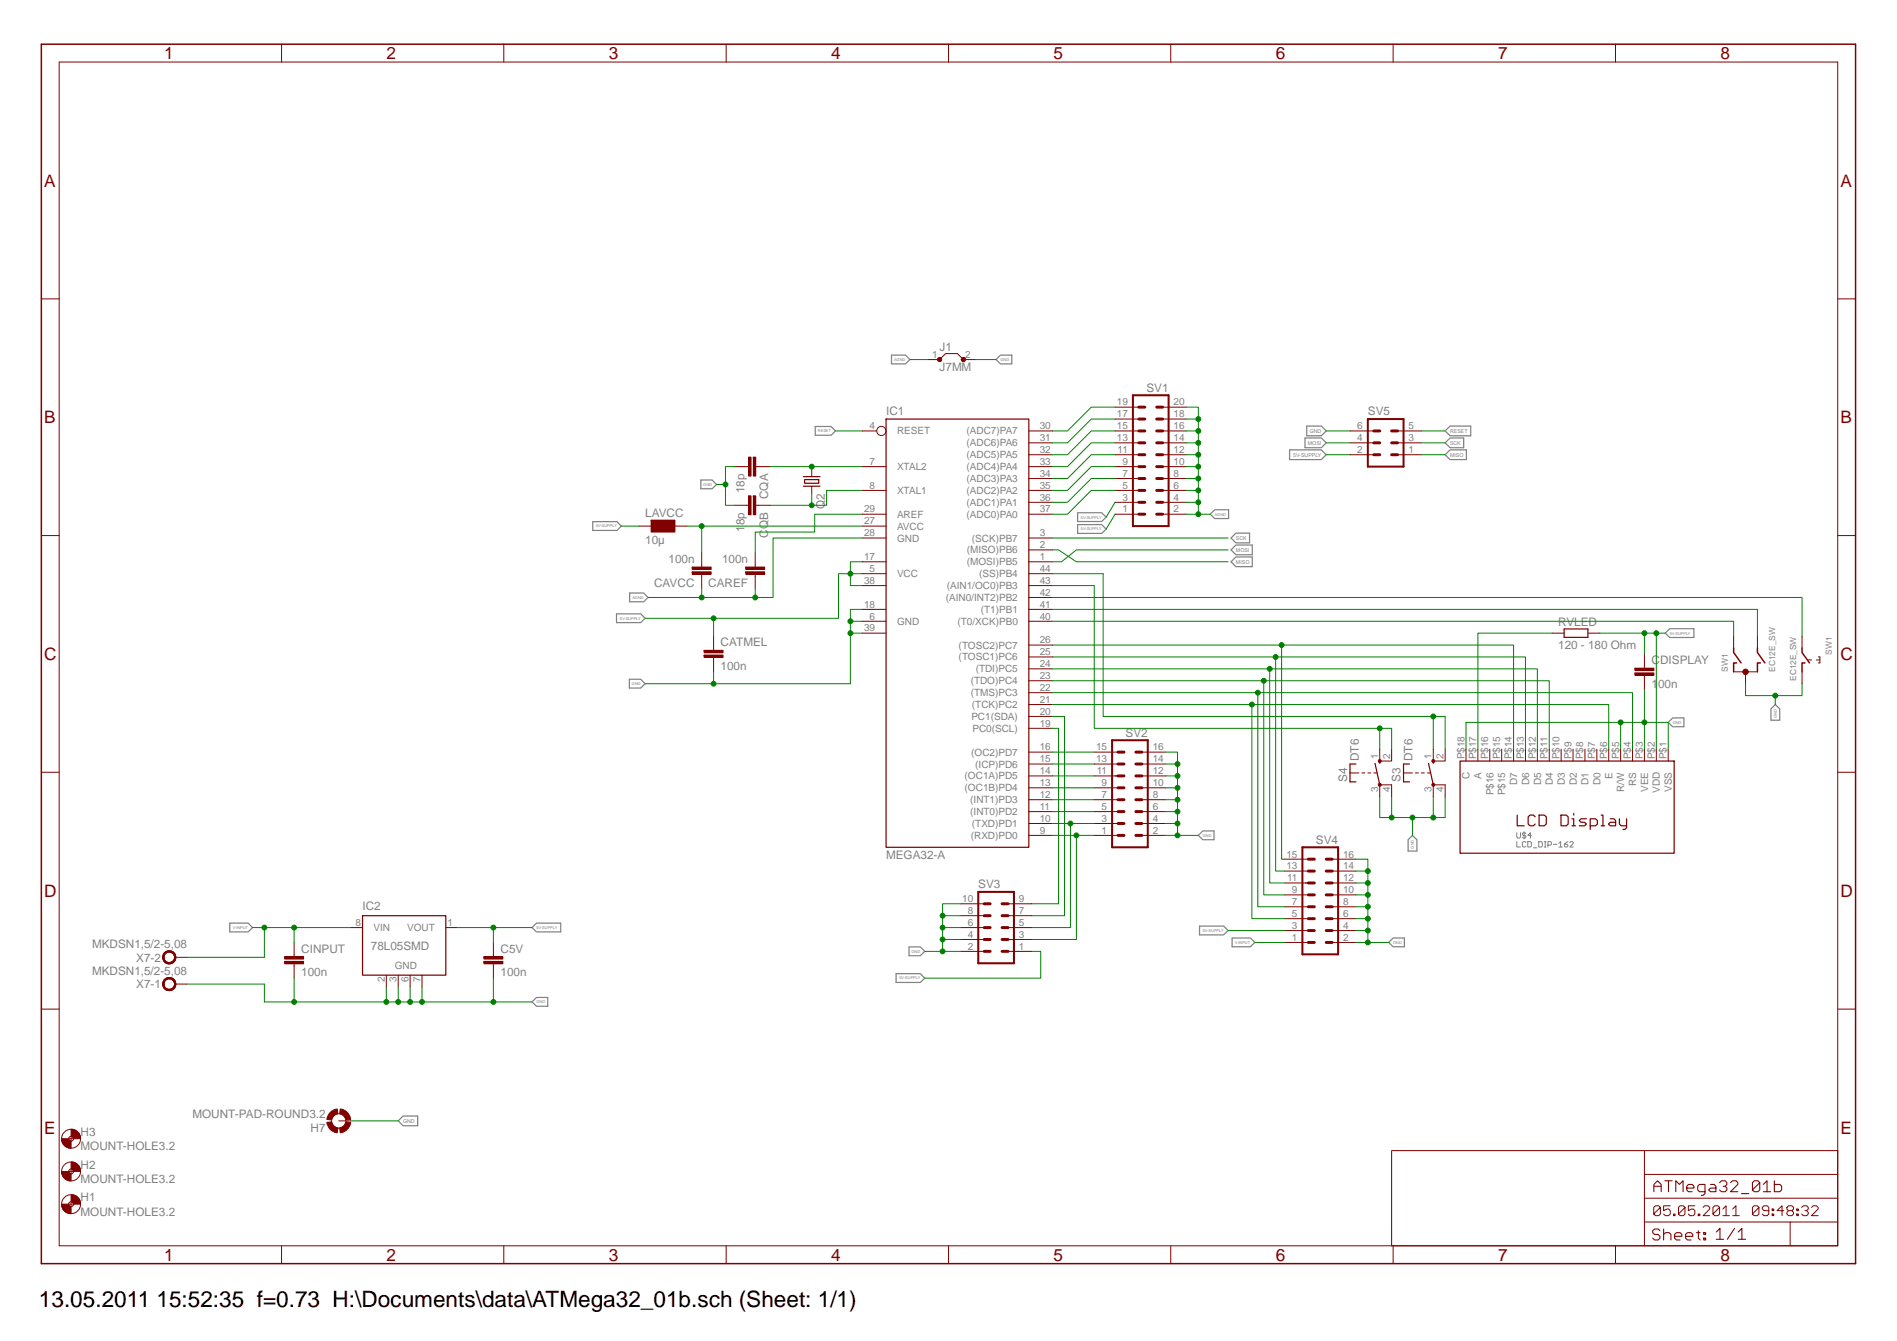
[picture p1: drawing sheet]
<svg xmlns="http://www.w3.org/2000/svg" width="297mm" height="210mm" viewBox="0 0 297 210" stroke-linecap="round" stroke-linejoin="round" font-family="sans-serif">
<defs><g id="words">
<text font-size="3.5" x="6.1" y="204.7">13.05.2011 15:52:35 f=0.73 H:\Documents\data\ATMega32_01b.sch (Sheet: 1/1)</text>
<g font-size="2.7" fill="#800000">
<text x="25.7" y="9.3">1</text>
<text x="60.5" y="9.3">2</text>
<text x="95.4" y="9.3">3</text>
<text x="130.2" y="9.3">4</text>
<text x="165" y="9.3">5</text>
<text x="199.8" y="9.3">6</text>
<text x="234.6" y="9.3">7</text>
<text x="269.4" y="9.3">8</text>
<text x="6.9" y="29.2">A</text>
<text x="288.2" y="29.2">A</text>
<text x="6.9" y="66.3">B</text>
<text x="288.2" y="66.3">B</text>
<text x="6.9" y="103.4">C</text>
<text x="288.2" y="103.4">C</text>
<text x="6.9" y="140.4">D</text>
<text x="288.2" y="140.4">D</text>
<text x="6.9" y="177.5">E</text>
<text x="288.2" y="177.5">E</text>
<text x="25.7" y="197.4">1</text>
<text x="60.5" y="197.4">2</text>
<text x="95.4" y="197.4">3</text>
<text x="130.2" y="197.4">4</text>
<text x="165" y="197.4">5</text>
<text x="199.8" y="197.4">6</text>
<text x="234.6" y="197.4">7</text>
<text x="269.4" y="197.4">8</text>
</g>
<g font-size="1.8" fill="#808080">
<text x="147.1" y="58.2">J7MM</text>
<text x="147.1" y="54.9">J1</text>
<text x="138.7" y="65">IC1</text>
<text x="179.5" y="61.3">SV1</text>
<text x="214.2" y="65">SV5</text>
<text x="116.6" y="77.2" transform="rotate(-90 116.6 77.2)">18p</text>
<text x="101" y="80.9">LAVCC</text>
<text x="116.6" y="83.3" transform="rotate(-90 116.6 83.3)">18p</text>
<text x="120.3" y="78.2" transform="rotate(-90 120.3 78.2)">CQA</text>
<text x="129.2" y="79.7" transform="rotate(-90 129.2 79.7)">Q2</text>
<text x="101" y="85.2">10µ</text>
<text x="104.7" y="88.2">100n</text>
<text x="113.1" y="88.2">100n</text>
<text x="120.3" y="84.2" transform="rotate(-90 120.3 84.2)">CQB</text>
<text x="102.4" y="91.9">CAVCC</text>
<text x="110.9" y="91.9">CAREF</text>
<text x="112.8" y="101.2">CATMEL</text>
<text x="244" y="101.6">120 - 180 Ohm</text>
<text x="244" y="98">RVLED</text>
<text x="112.8" y="104.9">100n</text>
<text x="258.6" y="107.7">100n</text>
<text x="258.6" y="104">CDISPLAY</text>
<text x="176.3" y="115.3">SV2</text>
<text x="212.8" y="119.2" transform="rotate(-90 212.8 119.2)">DT6</text>
<text x="221.2" y="119.2" transform="rotate(-90 221.2 119.2)">DT6</text>
<text x="210.9" y="122.4" transform="rotate(-90 210.9 122.4)">S4</text>
<text x="219.3" y="122.4" transform="rotate(-90 219.3 122.4)">S3</text>
<text x="138.7" y="134.5">MEGA32-A</text>
<text x="206.1" y="132.1">SV4</text>
<text x="56.8" y="142.5">IC2</text>
<text x="153.2" y="139.1">SV3</text>
<text x="14.4" y="148.5">MKDSN1,5/2-5,08</text>
<text x="47.2" y="149.2">CINPUT</text>
<text x="58.1" y="148.8">78L05SMD</text>
<text x="78.4" y="149.2">C5V</text>
<text x="14.4" y="152.7">MKDSN1,5/2-5,08</text>
<text x="21.3" y="154.7">X7-1</text>
<text x="21.3" y="150.6">X7-2</text>
<text x="47.2" y="152.9">100n</text>
<text x="78.4" y="152.9">100n</text>
<text x="12.6" y="177.9">H3</text>
<text x="30.1" y="175">MOUNT-PAD-ROUND3.2</text>
<text x="48.6" y="177.2">H7</text>
<text x="12.6" y="183">H2</text>
<text x="12.6" y="185.2">MOUNT-HOLE3.2</text>
<text x="12.6" y="180.1">MOUNT-HOLE3.2</text>
<text x="12.6" y="188.1">H1</text>
<text x="12.6" y="190.4">MOUNT-HOLE3.2</text>
</g>
<g font-size="1.6" fill="#808080">
<text x="146" y="56">1</text>
<text x="151.1" y="56">2</text>
<text x="174.9" y="65.3">17</text>
<text x="174.9" y="63.5">19</text>
<text x="183.8" y="65.3">18</text>
<text x="183.8" y="63.5">20</text>
<text x="136.2" y="67.2">4</text>
<text x="140.5" y="68">RESET</text>
<text x="151.3" y="68">(ADC7)PA7</text>
<text x="151.3" y="69.9">(ADC6)PA6</text>
<text x="151.3" y="71.8">(ADC5)PA5</text>
<text x="162.8" y="67.2">30</text>
<text x="162.8" y="69.1">31</text>
<text x="162.8" y="70.9">32</text>
<text x="174.9" y="69.1">13</text>
<text x="174.9" y="67.2">15</text>
<text x="175" y="70.9">11</text>
<text x="183.8" y="70.9">12</text>
<text x="183.8" y="69.1">14</text>
<text x="183.8" y="67.2">16</text>
<text x="212.5" y="69.1">4</text>
<text x="212.5" y="67.2">6</text>
<text x="212.5" y="70.9">2</text>
<text x="220.6" y="67.2">5</text>
<text x="220.6" y="70.9">1</text>
<text x="220.6" y="69.1">3</text>
<text x="136.2" y="76.5">8</text>
<text x="136.2" y="72.8">7</text>
<text x="140.5" y="77.3">XTAL1</text>
<text x="140.5" y="73.6">XTAL2</text>
<text x="151.3" y="73.6">(ADC4)PA4</text>
<text x="151.3" y="75.5">(ADC3)PA3</text>
<text x="151.3" y="77.3">(ADC2)PA2</text>
<text x="162.8" y="72.8">33</text>
<text x="162.8" y="74.7">34</text>
<text x="162.8" y="76.5">35</text>
<text x="175.7" y="76.5">5</text>
<text x="175.7" y="74.7">7</text>
<text x="175.7" y="72.8">9</text>
<text x="183.8" y="76.5">6</text>
<text x="183.8" y="74.7">8</text>
<text x="183.8" y="72.8">10</text>
<text x="135.3" y="84">28</text>
<text x="135.3" y="82.1">27</text>
<text x="135.3" y="80.2">29</text>
<text x="140.5" y="82.9">AVCC</text>
<text x="140.5" y="81.1">AREF</text>
<text x="151.3" y="79.2">(ADC1)PA1</text>
<text x="151.3" y="81.1">(ADC0)PA0</text>
<text x="162.8" y="78.4">36</text>
<text x="162.8" y="80.2">37</text>
<text x="162.8" y="84">3</text>
<text x="175.7" y="80.2">1</text>
<text x="175.7" y="78.4">3</text>
<text x="183.8" y="80.2">2</text>
<text x="183.8" y="78.4">4</text>
<text x="135.3" y="87.7">17</text>
<text x="136.2" y="89.6">5</text>
<text x="140.5" y="84.8">GND</text>
<text x="151.4" y="86.7">(MISO)PB6</text>
<text x="151.4" y="88.5">(MOSI)PB5</text>
<text x="152.2" y="84.8">(SCK)PB7</text>
<text x="162.8" y="85.8">2</text>
<text x="162.8" y="87.7">1</text>
<text x="162.8" y="89.6">44</text>
<text x="135.3" y="95.1">18</text>
<text x="135.3" y="91.4">38</text>
<text x="140.5" y="90.4">VCC</text>
<text x="148.1" y="94.1">(AIN0/INT2)PB2</text>
<text x="148.2" y="92.2">(AIN1/OC0)PB3</text>
<text x="153.3" y="90.4">(SS)PB4</text>
<text x="153.6" y="96">(T1)PB1</text>
<text x="162.8" y="91.4">43</text>
<text x="162.8" y="93.3">42</text>
<text x="162.8" y="95.1">41</text>
<text x="135.3" y="98.9">39</text>
<text x="136.2" y="97">6</text>
<text x="140.5" y="97.8">GND</text>
<text x="149.9" y="97.8">(T0/XCK)PB0</text>
<text x="150.1" y="101.6">(TOSC2)PC7</text>
<text x="162.8" y="97">40</text>
<text x="162.8" y="100.7">26</text>
<text x="150.1" y="103.4">(TOSC1)PC6</text>
<text x="152" y="107.1">(TDO)PC4</text>
<text x="152.8" y="105.3">(TDI)PC5</text>
<text x="162.8" y="102.6">25</text>
<text x="162.8" y="104.5">24</text>
<text x="162.8" y="106.3">23</text>
<text x="152" y="109">(TMS)PC3</text>
<text x="152.1" y="112.7">PC1(SDA)</text>
<text x="152.2" y="110.9">(TCK)PC2</text>
<text x="162.8" y="108.2">22</text>
<text x="162.8" y="110">21</text>
<text x="162.8" y="111.9">20</text>
<text x="162.8" y="113.8">19</text>
<text x="152.1" y="118.3">(OC2)PD7</text>
<text x="152.3" y="114.6">PC0(SCL)</text>
<text x="162.8" y="119.4">15</text>
<text x="162.8" y="117.5">16</text>
<text x="171.6" y="119.4">13</text>
<text x="171.6" y="117.5">15</text>
<text x="180.5" y="119.4">14</text>
<text x="180.5" y="117.5">16</text>
<text x="215.8" y="118.9" transform="rotate(-90 215.8 118.9)">1</text>
<text x="217.7" y="118.9" transform="rotate(-90 217.7 118.9)">2</text>
<text x="224.2" y="118.9" transform="rotate(-90 224.2 118.9)">1</text>
<text x="226" y="118.9" transform="rotate(-90 226 118.9)">2</text>
<text x="229.3" y="118.9" transform="rotate(-90 229.3 118.9)">P$18</text>
<text x="231.2" y="118.9" transform="rotate(-90 231.2 118.9)">P$17</text>
<text x="233" y="118.9" transform="rotate(-90 233 118.9)">P$16</text>
<text x="234.9" y="118.9" transform="rotate(-90 234.9 118.9)">P$15</text>
<text x="236.7" y="118.9" transform="rotate(-90 236.7 118.9)">P$14</text>
<text x="238.6" y="118.9" transform="rotate(-90 238.6 118.9)">P$13</text>
<text x="240.5" y="118.9" transform="rotate(-90 240.5 118.9)">P$12</text>
<text x="242.3" y="118.9" transform="rotate(-90 242.3 118.9)">P$11</text>
<text x="244.2" y="118.9" transform="rotate(-90 244.2 118.9)">P$10</text>
<text x="246.1" y="118.9" transform="rotate(-90 246.1 118.9)">P$9</text>
<text x="247.9" y="118.9" transform="rotate(-90 247.9 118.9)">P$8</text>
<text x="249.8" y="118.9" transform="rotate(-90 249.8 118.9)">P$7</text>
<text x="251.6" y="118.9" transform="rotate(-90 251.6 118.9)">P$6</text>
<text x="253.5" y="118.9" transform="rotate(-90 253.5 118.9)">P$5</text>
<text x="255.4" y="118.9" transform="rotate(-90 255.4 118.9)">P$4</text>
<text x="257.2" y="118.9" transform="rotate(-90 257.2 118.9)">P$3</text>
<text x="259.1" y="118.9" transform="rotate(-90 259.1 118.9)">P$2</text>
<text x="261" y="118.9" transform="rotate(-90 261 118.9)">P$1</text>
<text x="151" y="123.9">(OC1B)PD4</text>
<text x="151" y="122">(OC1A)PD5</text>
<text x="151.9" y="125.8">(INT1)PD3</text>
<text x="152.7" y="120.2">(ICP)PD6</text>
<text x="162.8" y="125">12</text>
<text x="162.8" y="123.1">13</text>
<text x="162.8" y="121.2">14</text>
<text x="171.7" y="121.2">11</text>
<text x="172.5" y="125">7</text>
<text x="172.5" y="123.1">9</text>
<text x="180.5" y="125">8</text>
<text x="180.5" y="123.1">10</text>
<text x="180.5" y="121.2">12</text>
<text x="215.8" y="124" transform="rotate(-90 215.8 124)">3</text>
<text x="217.7" y="124" transform="rotate(-90 217.7 124)">4</text>
<text x="224.2" y="124" transform="rotate(-90 224.2 124)">3</text>
<text x="226" y="124" transform="rotate(-90 226 124)">4</text>
<text x="230.1" y="122" transform="rotate(-90 230.1 122)">C</text>
<text x="232" y="121.9" transform="rotate(-90 232 121.9)">A</text>
<text x="233.8" y="124.5" transform="rotate(-90 233.8 124.5)">P$16</text>
<text x="235.7" y="124.5" transform="rotate(-90 235.7 124.5)">P$15</text>
<text x="237.6" y="122.9" transform="rotate(-90 237.6 122.9)">D7</text>
<text x="239.4" y="122.9" transform="rotate(-90 239.4 122.9)">D6</text>
<text x="241.3" y="122.9" transform="rotate(-90 241.3 122.9)">D5</text>
<text x="243.2" y="122.9" transform="rotate(-90 243.2 122.9)">D4</text>
<text x="245" y="122.9" transform="rotate(-90 245 122.9)">D3</text>
<text x="246.9" y="122.9" transform="rotate(-90 246.9 122.9)">D2</text>
<text x="248.7" y="122.9" transform="rotate(-90 248.7 122.9)">D1</text>
<text x="250.6" y="122.9" transform="rotate(-90 250.6 122.9)">D0</text>
<text x="252.5" y="121.9" transform="rotate(-90 252.5 121.9)">E</text>
<text x="254.3" y="124" transform="rotate(-90 254.3 124)">R/W</text>
<text x="256.2" y="123" transform="rotate(-90 256.2 123)">RS</text>
<text x="258.1" y="124" transform="rotate(-90 258.1 124)">VEE</text>
<text x="259.9" y="124.2" transform="rotate(-90 259.9 124.2)">VDD</text>
<text x="261.8" y="124" transform="rotate(-90 261.8 124)">VSS</text>
<text x="151.9" y="127.6">(INT0)PD2</text>
<text x="152" y="131.4">(RXD)PD0</text>
<text x="152.2" y="129.5">(TXD)PD1</text>
<text x="162.8" y="130.6">9</text>
<text x="162.8" y="128.7">10</text>
<text x="162.8" y="126.8">11</text>
<text x="172.5" y="130.6">1</text>
<text x="172.5" y="128.7">3</text>
<text x="172.5" y="126.8">5</text>
<text x="180.5" y="130.6">2</text>
<text x="180.5" y="128.7">4</text>
<text x="180.5" y="126.8">6</text>
<text x="201.4" y="136.1">13</text>
<text x="201.4" y="134.3">15</text>
<text x="210.3" y="136.1">14</text>
<text x="210.3" y="134.3">16</text>
<text x="150.7" y="141.3">10</text>
<text x="151.5" y="143.1">8</text>
<text x="159.6" y="143.1">7</text>
<text x="159.6" y="141.3">9</text>
<text x="201.5" y="138">11</text>
<text x="202.3" y="143.6">5</text>
<text x="202.3" y="141.7">7</text>
<text x="202.3" y="139.9">9</text>
<text x="210.3" y="143.6">6</text>
<text x="210.3" y="141.7">8</text>
<text x="210.3" y="139.9">10</text>
<text x="210.3" y="138">12</text>
<text x="55.6" y="145">8</text>
<text x="58.5" y="145.8">VIN</text>
<text x="63.8" y="145.8">VOUT</text>
<text x="70.1" y="145">1</text>
<text x="151.5" y="148.7">2</text>
<text x="151.5" y="146.9">4</text>
<text x="151.5" y="145">6</text>
<text x="159.6" y="148.7">1</text>
<text x="159.6" y="146.9">3</text>
<text x="159.6" y="145">5</text>
<text x="202.3" y="147.3">1</text>
<text x="202.3" y="145.5">3</text>
<text x="210.3" y="147.3">2</text>
<text x="210.3" y="145.5">4</text>
<text x="60.2" y="153.8" transform="rotate(-90 60.2 153.8)">2</text>
<text x="61.8" y="151.8">GND</text>
<text x="62.1" y="153.8" transform="rotate(-90 62.1 153.8)">3</text>
<text x="64" y="153.8" transform="rotate(-90 64 153.8)">6</text>
<text x="65.8" y="153.8" transform="rotate(-90 65.8 153.8)">7</text>
</g>
<g font-size="1.3" fill="#808080">
<text x="270.5" y="105.2" transform="rotate(-90 270.5 105.2)">SW1</text>
<text x="278" y="105.2" transform="rotate(-90 278 105.2)">EC12E_SW</text>
<text x="281.2" y="106.6" transform="rotate(-90 281.2 106.6)">EC12E_SW</text>
<text x="286.8" y="102.5" transform="rotate(-90 286.8 102.5)">SW1</text>
</g>
<g font-size=".8" fill="#808080">
<text x="202.5" y="71.5">5V-SUPPLY</text>
<text x="204.8" y="69.6">MOSI</text>
<text x="205.1" y="67.8">GND</text>
<text x="227.1" y="67.8">RESET</text>
<text x="227.1" y="71.5">MISO</text>
<text x="227.1" y="69.6">SCK</text>
<text x="193.5" y="88.3">MISO</text>
<text x="193.5" y="84.5">SCK</text>
<text x="193.5" y="86.4">MOSI</text>
<text x="63.1" y="175.8">GND</text>
</g>
<g font-size=".6" fill="#808080">
<text x="140" y="56.5">AGND</text>
<text x="156.7" y="56.5">GND</text>
<text x="128.1" y="67.7">RESET</text>
<text x="110.1" y="76.1">GND</text>
<text x="93.3" y="82.6">5V-SUPPLY</text>
<text x="169.2" y="81.2">5V-SUPPLY</text>
<text x="169.2" y="83.1">5V-SUPPLY</text>
<text x="190.2" y="80.7">AGND</text>
<text x="99" y="93.8">AGND</text>
<text x="97.1" y="97">5V-SUPPLY</text>
<text x="261.4" y="99.4">5V-SUPPLY</text>
<text x="99" y="107.3">GND</text>
<text x="261.9" y="113.3">GND</text>
<text x="278.2" y="112.4" transform="rotate(-90 278.2 112.4)">GND</text>
<text x="188.3" y="131">GND</text>
<text x="221.4" y="132.9" transform="rotate(-90 221.4 132.9)">GND</text>
<text x="36.4" y="145.5">V-INPUT</text>
<text x="84" y="145.5">5V-SUPPLY</text>
<text x="142.7" y="149.2">GND</text>
<text x="188.3" y="145.9">5V-SUPPLY</text>
<text x="193.4" y="147.8">V-INPUT</text>
<text x="218.1" y="147.8">GND</text>
<text x="140.8" y="153.4">5V-SUPPLY</text>
<text x="84" y="157.1">GND</text>
</g>
</g></defs>
<g fill="none" stroke="#808080" stroke-width=".16">
<path d="M237.5 131.8v.8h.6M237.5 130.4v.7l.2 .1h.2l.2-.1v-.7M238.7 130.2v1.2M238.9 131.9l-.1-.1h-.3l-.1 .1v.6l.1 .1h.3l.1-.1M238.9 130.5l-.1-.1h-.3l-.1 .1 .1 .3h.3l.1 .1-.1 .3h-.3l-.1-.1M239.2 131.8h.4l.2 .1v.6l-.2 .1h-.4zM239.8 130.8h-.6l.4-.4v.8M240.1 132.8h.5M240.9 131.8h.5l.1 .1v.6l-.1 .1h-.5zM241.8 132.6h.3M241.8 131.8h.3M242 131.8v.8"/>
<path d="M242.4 132.3h.4l.1-.1v-.3l-.1-.1h-.4v.8M243.2 132.2h.6M244.1 132.1l.3-.3v.8M244.1 132.6h.5M245.5 131.8l-.5 .4v.3l.1 .1h.3l.1-.3-.1-.1h-.4M245.8 131.9l.2-.1h.2l.2 .1v.2l-.6 .5h.6"/>
</g>
<g fill="none" stroke="#808080" stroke-width=".19">
<path d="M139.6 55.6h2.2l.7 .7-.7 .7h-2.2zM156.7 55.6h1.7v1.4h-1.7l-.7-.7zM109.7 75.2h1.8l.7 .7-.7 .6h-1.8zM127.7 66.8h2.4l.7 .7-.7 .7h-2.4zM201.9 70.4h5l.8 .8-.8 .8h-5zM204.3 68.6h2.6l.8 .7-.8 .8h-2.6zM204.6 66.7h2.3l.8 .8-.8 .7h-2.3zM226.3 67.5l.8-.8h3.2v1.5h-3.2zM226.3 71.2l.8-.8h2.5v1.6h-2.5zM226.3 69.3l.8-.7h2.1v1.5h-2.1zM92.8 81.7h3.8l.7 .7-.7 .7h-3.8zM96.5 96.1h3.8l.7 .7-.7 .7h-3.8z"/>
<path d="M98.6 92.9h2.2l.7 .7-.7 .6h-2.2zM168.7 80.3h3.8l.7 .7-.7 .7h-3.8zM168.7 82.1h3.8l.7 .7-.7 .7h-3.8zM189.5 80.5l.7-.7h2.2v1.4h-2.2zM192.8 88l.7-.8h2.6v1.5h-2.6zM192.8 84.2l.7-.7h2.2v1.5h-2.2zM192.8 86.1l.7-.8h2.6v1.6h-2.6zM260.7 99.1l.7-.7h3.8v1.4h-3.8zM98.5 106.4h1.8l.7 .7-.7 .6h-1.8zM261.2 113.1l.7-.7h1.8v1.4h-1.8zM278 110.3l.7 .7v1.8h-1.4v-1.8zM188.3 130.1h1.8v1.4h-1.8l-.7-.7z"/>
<path d="M221.2 130.8l.7 .7v1.8h-1.4v-1.8zM36 144.5h2.9l.6 .7-.6 .7h-2.9zM83.3 145.2l.7-.7h3.8v1.4h-3.8zM83.3 156.9l.7-.7h1.8v1.4h-1.8zM140.3 152.5h3.8l.7 .7-.7 .6h-3.8zM142.3 148.3h1.8l.7 .7-.7 .6h-1.8zM187.8 145h3.8l.7 .7-.7 .7h-3.8zM192.9 146.9h2.9l.7 .7-.7 .7h-2.9zM218.1 146.9h1.8v1.4h-1.8l-.7-.7zM62.4 175.5l.7-.7h2.3v1.5h-2.3z"/>
</g>
<g fill="none" stroke="#800000" stroke-width=".16">
<path d="M135 67.5h2.3M135 73.1h3.7M135 76.8h3.7M161.1 67.5h3.7M161.1 69.3h3.7M161.1 71.2h3.7M161.1 73.1h3.7M161.1 74.9h3.7M161.1 76.8h3.7M161.1 78.7h3.7M135 80.5h3.7M135 84.2h3.7"/>
<path d="M135 88h3.7M135 89.8h3.7M135 91.7h3.7M135 95.4h3.7M135 97.3h3.7M135 82.4h3.7M135 99.1h3.7M161.1 80.5h3.7M161.1 84.2h3.7M161.1 86.1h3.7M161.1 88h3.7M161.1 89.8h3.7"/>
<path d="M161.1 91.7h3.7M161.1 93.6h3.7M161.1 95.4h3.7M161.1 97.3h3.7M271.5 99.6v1.9M275.2 99.6v1.9M161.1 101h3.7M161.1 102.9h3.7M161.1 104.7h3.7M161.1 106.6h3.7M161.1 108.5h3.7M161.1 110.3h3.7"/>
<path d="M161.1 112.2h3.7M161.1 114h3.7M161.1 119.6h3.7M161.1 117.8h3.7M271.5 105.2h3.7M273.3 105.2v1.9M161.1 130.8h3.7M161.1 128.9h3.7M161.1 127.1h3.7M161.1 125.2h3.7M161.1 123.4h3.7M161.1 121.5h3.7"/>
<circle cx="138" cy="67.5" r=".72"/>
</g>
<path d="M138.7 65.6h22.4v67.1h-22.4z" fill="none" stroke="#800000" stroke-width=".19"/>
<path d="M271.5 101.5v.7l1.1 1.6M271.9 103.8h-.4v1.4M275.2 101.5v.7l1.1 1.6M275.7 103.8h-.5v1.4" fill="none" stroke="#800000" stroke-width=".23"/>
<circle cx="273.3" cy="105.2" r=".42" fill="#800000"/>
<g fill="none" stroke="#800000" stroke-width=".16">
<path d="M100.1 82.4h1.8M105.7 82.4h1.8M108.4 88.8h3v.4h-3zM108.4 88.8h.1M108.4 89.5h3v.4h-3zM108.4 89.5h.1M109.9 86.6v2.2M109.9 89.9v2.3M111.7 99.6v2.2M116.8 88.8h2.9v.4h-2.9zM116.8 88.8h.1M116.8 89.5h2.9v.4h-2.9z"/>
<path d="M116.8 89.5h.1M118.3 86.6v2.2M118.3 89.9v2.3M282.2 99.6v1.9M110.3 102.6h2.9v.4h-2.9zM110.3 102.6h.1M110.3 101.8h2.9v.4h-2.9zM110.3 101.8h.1M111.7 103v2.2M282.2 105.2v1.9M283.1 103.3h.6M284.4 103.3h.6"/>
<path d="M284.7 102.9h.3v.9h-.3"/>
<circle cx="273.3" cy="105.2" r=".42"/>
</g>
<path d="M282.2 101.5v.7l1.1 1.6M282.6 103.8h-.4v1.4" fill="none" stroke="#800000" stroke-width=".23"/>
<path d="M108.4 89h3M108.4 89.7h3M116.8 89h2.9M116.8 89.7h2.9M110.3 102.8h2.9M110.3 102h2.9" fill="none" stroke="#800000" stroke-width=".38"/>
<path d="M102 81.4h3.7v1.9h-3.7z" fill="#800000"/>
<g fill="none" stroke="#800000" stroke-width=".16">
<path d="M102 81.4h3.7v1.9h-3.7zM102 81.4h.1M44.6 150.5h2.9v.4h-2.9zM44.6 150.5h.1M44.6 149.8h2.9v.4h-2.9zM44.6 149.8h.1M46.1 147.6v2.2M46.1 150.9v2.3M54.9 145.2h1.9M60.5 152.7v1.9M62.4 152.7v1.9M64.2 152.7v1.9"/>
<path d="M66.1 152.7v1.9M69.8 145.2h1.9M75.8 150.5h2.9v.4h-2.9zM75.8 150.5h.1M75.8 149.8h2.9v.4h-2.9zM75.8 149.8h.1M77.3 147.6v2.2M77.3 150.9v2.3"/>
<circle cx="11.1" cy="188.6" r="1.48"/>
<circle cx="11.1" cy="188.6" r=".38"/>
</g>
<path d="M56.8 143.4h13v9.3h-13z" fill="none" stroke="#800000" stroke-width=".19"/>
<path d="M44.6 150.7h2.9M44.6 150h2.9M75.8 150.7h2.9M75.8 150h2.9" fill="none" stroke="#800000" stroke-width=".38"/>
<path d="M11.1 187.1a1.44 1.44 0 0 1 1.5 1.5h-1.1l-.1-.3-.3-.1z" fill-rule="evenodd" fill="#800000"/>
<path d="M11.1 187.1a1.44 1.44 0 0 1 1.5 1.5h-1.1l-.1-.3-.3-.1z" fill="none" stroke="#800000" stroke-width=".16"/>
<path d="M9.6 188.6h1.1l.2 .2 .2 .1v1.1a1.44 1.44 0 0 1-1.5-1.4z" fill-rule="evenodd" fill="#800000"/>
<g fill="none" stroke="#800000" stroke-width=".16">
<path d="M9.6 188.6h1.1l.2 .2 .2 .1v1.1a1.44 1.44 0 0 1-1.5-1.4zM10.7 188.6h.8M11.1 188.2v.7"/>
<circle cx="11.1" cy="183.4" r="1.48"/>
<circle cx="11.1" cy="183.4" r=".38"/>
</g>
<path d="M11.1 181.9a1.44 1.44 0 0 1 1.5 1.5h-1.1l-.1-.2-.3-.2z" fill-rule="evenodd" fill="#800000"/>
<path d="M11.1 181.9a1.44 1.44 0 0 1 1.5 1.5h-1.1l-.1-.2-.3-.2z" fill="none" stroke="#800000" stroke-width=".16"/>
<path d="M9.6 183.4h1.1l.2 .3 .2 .1v1.1a1.44 1.44 0 0 1-1.5-1.5z" fill-rule="evenodd" fill="#800000"/>
<g fill="none" stroke="#800000" stroke-width=".16">
<path d="M9.6 183.4h1.1l.2 .3 .2 .1v1.1a1.44 1.44 0 0 1-1.5-1.5zM10.7 183.4h.8M11.1 183v.8"/>
<circle cx="11.1" cy="178.3" r="1.48"/>
<circle cx="11.1" cy="178.3" r=".38"/>
</g>
<path d="M11.1 176.8a1.44 1.44 0 0 1 1.5 1.5h-1.1l-.1-.3-.3-.1z" fill-rule="evenodd" fill="#800000"/>
<path d="M11.1 176.8a1.44 1.44 0 0 1 1.5 1.5h-1.1l-.1-.3-.3-.1z" fill="none" stroke="#800000" stroke-width=".16"/>
<path d="M9.6 178.3h1.1l.2 .3 .2 .1v1.1a1.44 1.44 0 0 1-1.5-1.5z" fill-rule="evenodd" fill="#800000"/>
<path d="M224.4 117.3v1.9M219.8 121h1.4M221.6 121h.5M222.6 121h.4M223.5 121h.5M224.4 122.9v1.9M226.3 122.9v1.9M9.6 178.3h1.1l.2 .3 .2 .1v1.1a1.44 1.44 0 0 1-1.5-1.5zM10.7 178.3h.8M11.1 177.9v.8" fill="none" stroke="#800000" stroke-width=".16"/>
<path d="M220.7 119.6h-.9v2.8h.9M224.4 119.2v.3" fill="none" stroke="#800000" stroke-width=".19"/>
<circle cx="224.4" cy="122.9" r=".24" fill="#800000"/>
<g fill="none" stroke="#800000" stroke-width=".16">
<path d="M226.3 117.3v1.9h-1.9"/>
<circle cx="224.4" cy="122.9" r=".24"/>
</g>
<circle cx="224.4" cy="119.2" r=".24" fill="#800000"/>
<g fill="none" stroke="#800000" stroke-width=".16">
<path d="M216 117.3v1.9M211.4 121h1.4M213.3 121h.4M214.2 121h.4M215.1 121h.5M216 122.9v1.9M217.9 122.9v1.9M224.4 122.9h1.9"/>
<circle cx="224.4" cy="119.2" r=".24"/>
</g>
<path d="M212.3 119.6h-.9v2.8h.9M216 119.2v.3M223.7 119.5l.7 3.4" fill="none" stroke="#800000" stroke-width=".19"/>
<circle cx="216.1" cy="122.9" r=".24" fill="#800000"/>
<g fill="none" stroke="#800000" stroke-width=".16">
<path d="M217.9 117.3v1.9h-1.9"/>
<circle cx="216.1" cy="122.9" r=".24"/>
</g>
<circle cx="216.1" cy="119.2" r=".24" fill="#800000"/>
<g fill="none" stroke="#800000" stroke-width=".16">
<path d="M216 122.9h1.9"/>
<circle cx="216.1" cy="119.2" r=".24"/>
</g>
<path d="M215.3 119.5l.7 3.4" fill="none" stroke="#800000" stroke-width=".19"/>
<path d="M25.7 153.5a1.02 1.02 0 0 1 1.6 0 1.02 1.02 0 0 1-.5 1.6 1.02 1.02 0 0 1-1.3-1h.2a.84 .84 0 0 1 1.1-.8 .84 .84 0 0 1 .4 1.3 .84 .84 0 0 1-1.4 0l-.1-.5h-.2z" fill-rule="evenodd" fill="#800000"/>
<path d="M25.7 153.5a1.02 1.02 0 0 1 1.6 0 1.02 1.02 0 0 1-.5 1.6 1.02 1.02 0 0 1-1.3-1h.2a.84 .84 0 0 1 1.1-.8 .84 .84 0 0 1 .4 1.3 .84 .84 0 0 1-1.4 0l-.1-.5h-.2zM27.4 154.1h1.9" fill="none" stroke="#800000" stroke-width=".16"/>
<path d="M25.7 153.5a1.02 1.02 0 0 1 1.6 0 1.02 1.02 0 0 1-.5 1.6 1.02 1.02 0 0 1-1.3-1h.2a.84 .84 0 0 1 1.1-.8 .84 .84 0 0 1 .4 1.3 .84 .84 0 0 1-1.4 0l-.1-.5h-.2z" fill-rule="evenodd" fill="#800000"/>
<path d="M25.7 153.5a1.02 1.02 0 0 1 1.6 0 1.02 1.02 0 0 1-.5 1.6 1.02 1.02 0 0 1-1.3-1h.2a.84 .84 0 0 1 1.1-.8 .84 .84 0 0 1 .4 1.3 .84 .84 0 0 1-1.4 0l-.1-.5h-.2z" fill="none" stroke="#800000" stroke-width=".16"/>
<path d="M25.7 153.5a1.02 1.02 0 0 1 1.6 0 1.02 1.02 0 0 1-.5 1.6 1.02 1.02 0 0 1-1.3-1h.2a.84 .84 0 0 1 1.1-.8 .84 .84 0 0 1 .4 1.3 .84 .84 0 0 1-1.4 0l-.1-.5h-.2z" fill-rule="evenodd" fill="#800000"/>
<path d="M25.7 153.5a1.02 1.02 0 0 1 1.6 0 1.02 1.02 0 0 1-.5 1.6 1.02 1.02 0 0 1-1.3-1h.2a.84 .84 0 0 1 1.1-.8 .84 .84 0 0 1 .4 1.3 .84 .84 0 0 1-1.4 0l-.1-.5h-.2z" fill="none" stroke="#800000" stroke-width=".16"/>
<path d="M25.7 149.3a1.02 1.02 0 0 1 1.6 0 1.02 1.02 0 0 1-.5 1.6 1.02 1.02 0 0 1-1.3-1h.2a.84 .84 0 0 1 1.1-.8 .84 .84 0 0 1 .4 1.4 .84 .84 0 0 1-1.4-.1l-.1-.5h-.2z" fill-rule="evenodd" fill="#800000"/>
<path d="M25.7 149.3a1.02 1.02 0 0 1 1.6 0 1.02 1.02 0 0 1-.5 1.6 1.02 1.02 0 0 1-1.3-1h.2a.84 .84 0 0 1 1.1-.8 .84 .84 0 0 1 .4 1.4 .84 .84 0 0 1-1.4-.1l-.1-.5h-.2zM27.4 149.9h1.9" fill="none" stroke="#800000" stroke-width=".16"/>
<path d="M25.7 149.3a1.02 1.02 0 0 1 1.6 0 1.02 1.02 0 0 1-.5 1.6 1.02 1.02 0 0 1-1.3-1h.2a.84 .84 0 0 1 1.1-.8 .84 .84 0 0 1 .4 1.4 .84 .84 0 0 1-1.4-.1l-.1-.5h-.2z" fill-rule="evenodd" fill="#800000"/>
<path d="M25.7 149.3a1.02 1.02 0 0 1 1.6 0 1.02 1.02 0 0 1-.5 1.6 1.02 1.02 0 0 1-1.3-1h.2a.84 .84 0 0 1 1.1-.8 .84 .84 0 0 1 .4 1.4 .84 .84 0 0 1-1.4-.1l-.1-.5h-.2z" fill="none" stroke="#800000" stroke-width=".16"/>
<path d="M25.7 149.3a1.02 1.02 0 0 1 1.6 0 1.02 1.02 0 0 1-.5 1.6 1.02 1.02 0 0 1-1.3-1h.2a.84 .84 0 0 1 1.1-.8 .84 .84 0 0 1 .4 1.4 .84 .84 0 0 1-1.4-.1l-.1-.5h-.2z" fill-rule="evenodd" fill="#800000"/>
<path d="M25.7 149.3a1.02 1.02 0 0 1 1.6 0 1.02 1.02 0 0 1-.5 1.6 1.02 1.02 0 0 1-1.3-1h.2a.84 .84 0 0 1 1.1-.8 .84 .84 0 0 1 .4 1.4 .84 .84 0 0 1-1.4-.1l-.1-.5h-.2zM53 175.5h1.9" fill="none" stroke="#800000" stroke-width=".16"/>
<path d="M51.2 175.7h.7a1.18 1.18 0 0 0 1 .9l-.1 .8a1.83 1.83 0 0 1-1.6-1.7z" fill-rule="evenodd" fill="#800000"/>
<path d="M51.2 175.7h.7a1.18 1.18 0 0 0 1 .9l-.1 .8a1.83 1.83 0 0 1-1.6-1.7z" fill="none" stroke="#800000" stroke-width=".16"/>
<path d="M53.2 176.6a1.14 1.14 0 0 0 1-.9h.7a1.84 1.84 0 0 1-1.6 1.7z" fill-rule="evenodd" fill="#800000"/>
<path d="M53.2 176.6a1.14 1.14 0 0 0 1-.9h.7a1.84 1.84 0 0 1-1.6 1.7z" fill="none" stroke="#800000" stroke-width=".16"/>
<path d="M53.3 173.7a1.83 1.83 0 0 1 1.6 1.6l-.7 .1a1.12 1.12 0 0 0-1-1z" fill-rule="evenodd" fill="#800000"/>
<path d="M53.3 173.7a1.83 1.83 0 0 1 1.6 1.6l-.7 .1a1.12 1.12 0 0 0-1-1z" fill="none" stroke="#800000" stroke-width=".16"/>
<path d="M51.9 174l.9-.3 .1 .7a1.18 1.18 0 0 0-1 1l-.7-.1a2.11 2.11 0 0 1 .7-1.3z" fill-rule="evenodd" fill="#800000"/>
<g fill="none" stroke="#800000" stroke-width=".16">
<path d="M9.3 9.7h278.5v185.4h-278.5zM44.1 6.9v2.8M78.9 6.9v2.8M113.7 6.9v2.8M148.5 6.9v2.8M183.3 6.9v2.8M218.1 6.9v2.8M253 6.9v2.8M6.5 46.8h2.8M145.3 56.3h1.8l1-.9h1.8l1 .9h1.8M287.8 46.8h2.8M115 73.1h2.2"/>
<path d="M115 79.1h2.2M117.2 71.6h.4v2.9h-.4zM117.2 71.6h.1M117.2 77.6h.4v3h-.4zM117.2 77.6h.1M118 71.6h.3v2.9h-.3zM118 71.6h.1M118 77.6h.3v3h-.3zM118 77.6h.1M118.3 73.1h2.3M118.3 79.1h2.3M127.1 73.5v1.1"/>
<path d="M127.1 76.1v1.2M174.6 73.1h3.7M174.6 78.7h3.7M174.6 76.8h3.7M174.6 74.9h3.7M174.6 71.2h3.7M174.6 69.3h3.7M174.6 67.5h3.7M174.6 65.6h3.7M174.6 63.8h3.7M182.1 73.1h3.7M182.1 78.7h3.7"/>
<path d="M182.1 76.8h3.7M182.1 74.9h3.7M182.1 71.2h3.7M182.1 69.3h3.7M182.1 67.5h3.7M182.1 65.6h3.7M182.1 63.8h3.7M6.5 83.9h2.8M174.6 80.5h3.7M182.1 80.5h3.7M287.8 83.9h2.8M171.3 119.6h3.8"/>
<path d="M171.3 117.8h3.8M178.8 119.6h3.7M178.8 117.8h3.7M229.5 117.3v1.9M231.4 117.3v1.9M233.3 117.3v1.9M235.1 117.3v1.9M237 117.3v1.9M238.9 117.3v1.9M240.7 117.3v1.9M242.6 117.3v1.9M244.5 117.3v1.9"/>
<path d="M246.3 117.3v1.9M248.2 117.3v1.9M250 117.3v1.9M251.9 117.3v1.9M253.8 117.3v1.9M255.6 117.3v1.9M257.5 117.3v1.9M259.4 117.3v1.9M261.2 117.3v1.9M6.5 120.9h2.8M171.3 130.8h3.8M171.3 128.9h3.8"/>
<path d="M171.3 127.1h3.8M171.3 125.2h3.8M171.3 123.4h3.8M171.3 121.5h3.8M178.8 127.1h3.7M178.8 125.2h3.7M178.8 123.4h3.7M178.8 121.5h3.7M178.8 130.8h3.7M178.8 128.9h3.7M287.8 120.9h2.8M6.5 158h2.8"/>
<path d="M150.4 145.2h3.7M150.4 143.4h3.7M150.4 141.5h3.7M150.4 149h3.7M150.4 147.1h3.7M157.8 143.4h3.8M157.8 141.5h3.8M157.8 149h3.8M157.8 147.1h3.8M157.8 145.2h3.8M287.8 158h2.8M51.9 174l.9-.3 .1 .7a1.18 1.18 0 0 0-1 1l-.7-.1a2.11 2.11 0 0 1 .7-1.3z"/>
<path d="M44.1 195.1v2.8M78.9 195.1v2.8M113.7 195.1v2.8M148.5 195.1v2.8M183.3 195.1v2.8M217.9 180.2h69.9v14.9h-69.9zM218.1 195.1v2.8M253 195.1v2.8M257.5 180.2v3.7M260 189.1l-1.1 1 .3 .3h.5l.3-.3v-1l-.3-.3h-.5l-.3 .3v1M261.5 188.8h-1v.8l.5-.3h.3l.2 .3v.5l-.2 .3h-.5l-.3-.3M262 190.1h.3v.3h-.3z"/>
<path d="M263.8 189.1l-1 1 .3 .3h.5l.2-.3v-1l-.2-.3h-.5l-.3 .3v1M265.4 188.8h-1v.8l.5-.3h.2l.3 .3v.5l-.3 .3h-.5l-.2-.3M265.9 190.1h.3v.3h-.3zM266.7 189.1l.2-.3h.6l.2 .3v.2l-1 1.1h1M269.3 189.1l-1.1 1 .3 .3h.5l.3-.3v-1l-.3-.3h-.5l-.3 .3v1M269.8 189.3l.5-.5v1.6M269.8 190.4h1M271.3 189.3l.5-.5v1.6M271.3 190.4h1M275.4 189.1l-1 1 .3 .3h.5l.2-.3v-1l-.2-.3h-.5l-.3 .3v1M277 189.6h-.8l-.3-.3v-.2l.3-.3h.5l.3 .3v1l-.3 .3h-.5l-.3-.3M277.5 189.3h.2v.3h-.2z"/>
<path d="M277.5 190.1h.2v.3h-.2zM279.3 189.6h-1l.7-.8v1.6M279.8 189.1l.3-.3h.5l.2 .3v.2l-.2 .3 .2 .2v.3l-.2 .3h-.5l-.3-.3v-.3l.3-.2-.3-.3zM280.1 189.6h.5M280.3 191.3h-22.8v3.8M281.3 189.3h.3v.3h-.3zM281.3 190.1h.3v.3h-.3zM282.1 189.1l.3-.3h.5l.2 .3v.2l-.2 .3h-.3M282.9 189.6l.2 .2v.3l-.2 .3h-.5l-.3-.3M283.7 189.1l.2-.3h.5l.3 .3v.2l-1 1.1h1M287.8 191.3h-7.5v3.8M287.8 187.6h-30.3v3.7"/>
<path d="M287.8 183.9h-30.3v3.7"/>
<circle cx="53" cy="175.5" r="1.12"/>
</g>
<g fill="none" stroke="#800000" stroke-width=".19">
<path d="M125.8 76.1h2.6M125.8 74.6h2.6M126 75.1h2.2v.6h-2.2zM228.6 119.2h33.5v14.4h-33.5zM237.6 127.6v1.7h1.1M240.4 127.9l-.3-.3h-.5l-.3 .3v1.1l.3 .3h.5l.3-.3M241 127.6h.8l.3 .3v1.1l-.3 .3h-.8zM244.4 127.6h.9l.3 .3v1.1l-.3 .3h-.9zM246.1 128.2h.3v1.1M246.1 129.3h.6M246.4 127.4v.2M248.4 128.2h-.8l-.3 .3 .3 .3h.5l.3 .2-.3 .3h-.8"/>
<path d="M249 129.3h.8l.3-.3v-.5l-.3-.3h-.8v1.7M250.7 127.6h.3v1.7M250.7 129.3h.6M252.1 128.2h.6l.3 .3v.8h-.9l-.2-.3 .2-.2h.9M253.6 128.2v.8l.2 .3h.9M254.7 128.2v1.4l-.3 .3h-.3"/>
</g>
<path d="M117.4 71.6v2.9M117.4 77.6v3M118.1 71.6v2.9M118.1 77.6v3" fill="none" stroke="#800000" stroke-width=".38"/>
<path d="M177.4 61.9h5.6v20.5h-5.6zM174.1 115.9h5.6v16.8h-5.6zM153.2 139.7h5.6v11.1h-5.6z" fill="none" stroke="#800000" stroke-width=".32"/>
<g fill="none" stroke="#800000" stroke-width=".47">
<path d="M178.3 73.1h1M178.3 74.9h1M178.3 76.8h1M178.3 78.7h1M178.3 71.2h1M178.3 69.3h1M178.3 67.5h1M178.3 65.6h1M178.3 63.8h1M181.1 73.1h1M181.1 74.9h1M181.1 76.8h1"/>
<path d="M181.1 78.7h1M181.1 71.2h1M181.1 69.3h1M181.1 67.5h1M181.1 65.6h1M181.1 63.8h1M178.3 80.5h1M181.1 80.5h1M175.1 119.6h.9M175.1 117.8h.9M177.9 119.6h.9M177.9 117.8h.9"/>
<path d="M175.1 123.4h.9M175.1 125.2h.9M175.1 127.1h.9M175.1 128.9h.9M175.1 130.8h.9M175.1 121.5h.9M177.9 123.4h.9M177.9 125.2h.9M177.9 127.1h.9M177.9 128.9h.9M177.9 130.8h.9M177.9 121.5h.9"/>
<path d="M154.1 141.5h.9M154.1 143.4h.9M154.1 145.2h.9M154.1 147.1h.9M154.1 149h.9M156.9 141.5h.9M156.9 143.4h.9M156.9 145.2h.9M156.9 147.1h.9M156.9 149h.9"/>
</g>
<g fill="none" stroke="#800000" stroke-width=".17">
<path d="M259 186.6v-1.1l.5-.6 .6 .6v1.1M259 185.8h1.1M259.9 192.7l-.3-.3h-.5l-.3 .3v.3l.3 .3h.5l.3 .3v.3l-.3 .3h-.5l-.3-.3M260.5 193.3l.3-.3h.6l.2 .3v.9M260.5 192.4v1.8M260.7 184.9h1.1M261.3 184.9v1.7M262.2 193.6h1.2v-.3l-.3-.3h-.6l-.3 .3v.6l.3 .3h.6M262.4 186.6v-1.7l.6 .6 .5-.6v1.7M263.9 193.6h1.2v-.3l-.3-.3h-.6l-.3 .3v.6l.3 .3h.6M264.1 186h1.2v-.2l-.3-.3h-.6l-.3 .3v.5l.3 .3h.6M265.6 193h.6"/>
<path d="M265.9 192.7v1.2l.3 .3M266.8 193h.3v.3h-.3zM266.8 193.9h.3v.3h-.3zM267 186.6h-.9l-.3-.3v-.5l.3-.3h.9v1.4l-.3 .3h-.3M267.8 185.5h.6l.3 .3v.8h-.9l-.3-.3 .3-.3h.9M268.7 192.9l.6-.6v1.8M268.7 194.1h1.2M269.3 185.2l.3-.3h.5l.3 .3v.3l-.3 .3h-.3M270.1 185.8l.3 .2v.3l-.3 .3h-.5l-.3-.3M271 185.2l.3-.3h.5l.3 .3v.3l-1.1 1.1h1.1M271.6 192.3l-1.1 1.8M272.2 192.9l.6-.6v1.8"/>
<path d="M272.2 194.1h1.1M272.7 186.9h1.1M275.5 185.2l-1.1 1.1 .3 .3h.6l.2-.3v-1.1l-.2-.3h-.6l-.3 .3v1.1M276.1 185.5l.6-.6v1.7M276.1 186.6h1.2M277.8 184.9v1.7h.9l.3-.3v-.5l-.3-.3h-.9"/>
</g>
<path d="M6.5 6.9h284.1v191h-284.1z" fill="none" stroke="#800000" stroke-width=".23"/>
<path d="M146.9 56.1l.3-.1 .2 .1v.4l-.2 .1-.3-.1-.1-.2h.3h-.3z" fill-rule="evenodd" fill="#800000"/>
<path d="M146.9 56.1l.3-.1 .2 .1v.4l-.2 .1-.3-.1-.1-.2h.3h-.3z" fill="none" stroke="#800000" stroke-width=".16"/>
<path d="M150.6 56.1l.3-.1 .2 .1v.4l-.2 .1-.3-.1-.1-.2h.4h-.4z" fill-rule="evenodd" fill="#800000"/>
<g fill="none" stroke="#800000" stroke-width=".16">
<path d="M150.6 56.1l.3-.1 .2 .1v.4l-.2 .1-.3-.1-.1-.2h.4h-.4zM211.4 71.2h3.7M211.4 69.3h3.7M211.4 67.5h3.7M218.8 71.2h3.8M218.8 69.3h3.8M218.8 67.5h3.8M243.1 99.1h1.8M248.6 99.1h1.9M256 105.4h3v.3h-3zM256 105.4h.1M256 104.6h3v.4h-3z"/>
<path d="M256 104.6h.1M257.5 102.4v2.2M257.5 105.7v2.3M201.1 138.3h3.8M201.1 136.4h3.8M201.1 134.5h3.8M208.6 138.3h3.7M208.6 136.4h3.7M208.6 134.5h3.7M201.1 147.6h3.8M201.1 145.7h3.8M201.1 143.8h3.8"/>
<path d="M201.1 142h3.8M201.1 140.1h3.8M208.6 147.6h3.7M208.6 145.7h3.7M208.6 143.8h3.7M208.6 142h3.7M208.6 140.1h3.7"/>
</g>
<path d="M244.9 98.5h3.7v1.3h-3.7M244.9 98.5v1.3" fill="none" stroke="#800000" stroke-width=".19"/>
<path d="M214.2 65.6h5.6v7.5h-5.6zM203.9 132.7h5.6v16.7h-5.6z" fill="none" stroke="#800000" stroke-width=".32"/>
<g fill="none" stroke="#800000" stroke-width=".47">
<path d="M215.1 67.5h.9M215.1 69.3h.9M215.1 71.2h.9M217.9 67.5h.9M217.9 69.3h.9M217.9 71.2h.9M204.9 138.3h.9M204.9 136.4h.9M204.9 134.5h.9M207.7 138.3h.9M207.7 136.4h.9M207.7 134.5h.9"/>
<path d="M204.9 140.1h.9M204.9 142h.9M204.9 143.8h.9M204.9 145.7h.9M204.9 147.6h.9M207.7 140.1h.9M207.7 142h.9M207.7 143.8h.9M207.7 145.7h.9M207.7 147.6h.9"/>
</g>
<path d="M256 105.6h3M256 104.8h3" fill="none" stroke="#800000" stroke-width=".38"/>
<path d="M71.7 145.2h5.6v2.4M77.3 145.2h6" fill="none" stroke="#008000" stroke-width=".16"/>
<circle cx="77.3" cy="145.2" r=".38" fill="#008000"/>
<g fill="none" stroke="#008000" stroke-width=".16">
<path d="M97.3 82.4h2.8M133.2 89.8v1.9h1.8M135 88h-1.8v1.8h1.8"/>
<circle cx="77.3" cy="145.2" r=".38"/>
</g>
<circle cx="133.2" cy="89.8" r=".38" fill="#008000"/>
<g fill="none" stroke="#008000" stroke-width=".16">
<path d="M101 96.8h10.7M133.2 89.8h-1.9v7h-19.6v2.8"/>
<circle cx="133.2" cy="89.8" r=".38"/>
</g>
<circle cx="111.7" cy="96.8" r=".38" fill="#008000"/>
<g fill="none" stroke="#008000" stroke-width=".16">
<path d="M250.5 99.1h8.9M260.7 99.1h-1.3v18.2"/>
<circle cx="111.7" cy="96.8" r=".38"/>
</g>
<circle cx="259.4" cy="99.1" r=".38" fill="#008000"/>
<g fill="none" stroke="#008000" stroke-width=".16">
<path d="M257.5 99.1v3.3"/>
<circle cx="259.4" cy="99.1" r=".38"/>
</g>
<circle cx="257.5" cy="99.1" r=".38" fill="#008000"/>
<g fill="none" stroke="#008000" stroke-width=".16">
<path d="M174.6 78.7l-1.4 2.3M207.7 71.2h3.7M174.6 80.5l-1.4 2.3M46.1 153.2v3.7h14.4v-2.3M62.4 154.6v2.3h-1.9M161.6 149h1.4v4.2h-18.2M192.3 145.7h8.8"/>
<circle cx="257.5" cy="99.1" r=".38"/>
</g>
<circle cx="60.5" cy="156.9" r=".38" fill="#008000"/>
<g fill="none" stroke="#008000" stroke-width=".16">
<path d="M64.2 154.6v2.3h-1.8"/>
<circle cx="60.5" cy="156.9" r=".38"/>
</g>
<circle cx="62.4" cy="156.9" r=".38" fill="#008000"/>
<g fill="none" stroke="#008000" stroke-width=".16">
<path d="M66.1 154.6v2.3h-1.9"/>
<circle cx="62.4" cy="156.9" r=".38"/>
</g>
<circle cx="64.2" cy="156.9" r=".38" fill="#008000"/>
<g fill="none" stroke="#008000" stroke-width=".16">
<path d="M77.3 153.2v3.7h-11.2"/>
<circle cx="64.2" cy="156.9" r=".38"/>
</g>
<circle cx="66.1" cy="156.9" r=".38" fill="#008000"/>
<g fill="none" stroke="#008000" stroke-width=".16">
<path d="M77.3 156.9h6"/>
<circle cx="66.1" cy="156.9" r=".38"/>
</g>
<circle cx="77.3" cy="156.9" r=".38" fill="#008000"/>
<g fill="none" stroke="#008000" stroke-width=".16">
<path d="M41.4 156.9h4.7"/>
<circle cx="77.3" cy="156.9" r=".38"/>
</g>
<circle cx="46.1" cy="156.9" r=".38" fill="#008000"/>
<g fill="none" stroke="#008000" stroke-width=".16">
<path d="M112.2 75.9h1.4M115 73.1h-1.4v6h1.4M29.3 154.1h12.1v2.8M54.9 175.5h7.5"/>
<circle cx="46.1" cy="156.9" r=".38"/>
</g>
<circle cx="113.6" cy="75.9" r=".38" fill="#008000"/>
<g fill="none" stroke="#008000" stroke-width=".16">
<path d="M229.5 113.1h24.3v4.2M253.8 113.1h3.7v4.2"/>
<circle cx="113.6" cy="75.9" r=".38"/>
</g>
<circle cx="253.8" cy="113.1" r=".38" fill="#008000"/>
<g fill="none" stroke="#008000" stroke-width=".16">
<path d="M257.5 113.1h3.7v4.2"/>
<circle cx="253.8" cy="113.1" r=".38"/>
</g>
<circle cx="257.5" cy="113.1" r=".38" fill="#008000"/>
<g fill="none" stroke="#008000" stroke-width=".16">
<path d="M133.2 97.3v1.8h1.8M135 95.4h-1.8v1.9h1.8M229.5 113.1v4.2M257.5 108v5.1"/>
<circle cx="257.5" cy="113.1" r=".38"/>
</g>
<circle cx="133.2" cy="97.3" r=".38" fill="#008000"/>
<g fill="none" stroke="#008000" stroke-width=".16">
<path d="M133.2 99.1v8"/>
<circle cx="133.2" cy="97.3" r=".38"/>
</g>
<circle cx="133.2" cy="99.1" r=".38" fill="#008000"/>
<g fill="none" stroke="#008000" stroke-width=".16">
<path d="M101 107.1h10.7M111.7 105.2v1.9h21.5"/>
<circle cx="133.2" cy="99.1" r=".38"/>
</g>
<circle cx="111.7" cy="107.1" r=".38" fill="#008000"/>
<g fill="none" stroke="#008000" stroke-width=".16">
<path d="M216 124.8v3.2h1.9v-3.2M224.4 124.8v3.2h-6.5"/>
<circle cx="111.7" cy="107.1" r=".38"/>
</g>
<circle cx="217.9" cy="128" r=".38" fill="#008000"/>
<g fill="none" stroke="#008000" stroke-width=".16">
<path d="M224.4 128h1.9"/>
<circle cx="217.9" cy="128" r=".38"/>
</g>
<circle cx="224.4" cy="128" r=".38" fill="#008000"/>
<g fill="none" stroke="#008000" stroke-width=".16">
<path d="M221.2 128v2.8M226.3 124.8v3.2"/>
<circle cx="224.4" cy="128" r=".38"/>
</g>
<circle cx="221.2" cy="128" r=".38" fill="#008000"/>
<g fill="none" stroke="#008000" stroke-width=".16">
<path d="M273.3 107.1v1.8h8.9v-1.8M278 108.9v1.4"/>
<circle cx="221.2" cy="128" r=".38"/>
</g>
<circle cx="278" cy="108.9" r=".38" fill="#008000"/>
<g fill="none" stroke="#008000" stroke-width=".16">
<path d="M182.5 117.8h1.9v1.8h-1.9M184.4 119.6v1.9"/>
<circle cx="278" cy="108.9" r=".38"/>
</g>
<circle cx="184.4" cy="119.6" r=".38" fill="#008000"/>
<g fill="none" stroke="#008000" stroke-width=".16">
<path d="M182.5 121.5h1.9v1.9h-1.9"/>
<circle cx="184.4" cy="119.6" r=".38"/>
</g>
<circle cx="184.4" cy="121.5" r=".38" fill="#008000"/>
<g fill="none" stroke="#008000" stroke-width=".16">
<path d="M184.4 123.4v1.8h-1.9"/>
<circle cx="184.4" cy="121.5" r=".38"/>
</g>
<circle cx="184.4" cy="123.4" r=".38" fill="#008000"/>
<g fill="none" stroke="#008000" stroke-width=".16">
<path d="M184.4 125.2v1.9h-1.9"/>
<circle cx="184.4" cy="123.4" r=".38"/>
</g>
<circle cx="184.4" cy="125.2" r=".38" fill="#008000"/>
<g fill="none" stroke="#008000" stroke-width=".16">
<path d="M184.4 127.1v1.8h-1.9"/>
<circle cx="184.4" cy="125.2" r=".38"/>
</g>
<circle cx="184.4" cy="127.1" r=".38" fill="#008000"/>
<g fill="none" stroke="#008000" stroke-width=".16">
<path d="M184.4 128.9v1.9h-1.9"/>
<circle cx="184.4" cy="127.1" r=".38"/>
</g>
<circle cx="184.4" cy="128.9" r=".38" fill="#008000"/>
<g fill="none" stroke="#008000" stroke-width=".16">
<path d="M184.4 130.8h3.2"/>
<circle cx="184.4" cy="128.9" r=".38"/>
</g>
<circle cx="184.4" cy="130.8" r=".38" fill="#008000"/>
<g fill="none" stroke="#008000" stroke-width=".16">
<path d="M147.6 143.4v1.8h2.8M150.4 141.5h-2.8v1.9h2.8"/>
<circle cx="184.4" cy="130.8" r=".38"/>
</g>
<circle cx="147.6" cy="143.4" r=".38" fill="#008000"/>
<g fill="none" stroke="#008000" stroke-width=".16">
<path d="M147.6 145.2v1.9h2.8"/>
<circle cx="147.6" cy="143.4" r=".38"/>
</g>
<circle cx="147.6" cy="145.2" r=".38" fill="#008000"/>
<g fill="none" stroke="#008000" stroke-width=".16">
<path d="M147.6 147.1v1.9h2.8"/>
<circle cx="147.6" cy="145.2" r=".38"/>
</g>
<circle cx="147.6" cy="147.1" r=".38" fill="#008000"/>
<g fill="none" stroke="#008000" stroke-width=".16">
<path d="M144.8 149h2.8"/>
<circle cx="147.6" cy="147.1" r=".38"/>
</g>
<circle cx="147.6" cy="149" r=".38" fill="#008000"/>
<g fill="none" stroke="#008000" stroke-width=".16">
<path d="M152.7 56.3h3.3M212.3 134.5h1.9v1.9h-1.9M214.2 136.4v1.9"/>
<circle cx="147.6" cy="149" r=".38"/>
</g>
<circle cx="214.2" cy="136.4" r=".38" fill="#008000"/>
<g fill="none" stroke="#008000" stroke-width=".16">
<path d="M212.3 138.3h1.9v1.8h-1.9"/>
<circle cx="214.2" cy="136.4" r=".38"/>
</g>
<circle cx="214.2" cy="138.3" r=".38" fill="#008000"/>
<g fill="none" stroke="#008000" stroke-width=".16">
<path d="M214.2 140.1v1.9h-1.9"/>
<circle cx="214.2" cy="138.3" r=".38"/>
</g>
<circle cx="214.2" cy="140.1" r=".38" fill="#008000"/>
<g fill="none" stroke="#008000" stroke-width=".16">
<path d="M214.2 142v1.8h-1.9"/>
<circle cx="214.2" cy="140.1" r=".38"/>
</g>
<circle cx="214.2" cy="142" r=".38" fill="#008000"/>
<g fill="none" stroke="#008000" stroke-width=".16">
<path d="M214.2 143.8v1.9h-1.9"/>
<circle cx="214.2" cy="142" r=".38"/>
</g>
<circle cx="214.2" cy="143.8" r=".38" fill="#008000"/>
<g fill="none" stroke="#008000" stroke-width=".16">
<path d="M214.2 145.7v1.9h-1.9"/>
<circle cx="214.2" cy="143.8" r=".38"/>
</g>
<circle cx="214.2" cy="145.7" r=".38" fill="#008000"/>
<g fill="none" stroke="#008000" stroke-width=".16">
<path d="M214.2 147.6h3.2"/>
<circle cx="214.2" cy="145.7" r=".38"/>
</g>
<circle cx="214.2" cy="147.6" r=".38" fill="#008000"/>
<g fill="none" stroke="#008000" stroke-width=".16">
<path d="M207.7 67.5h3.7M39.5 145.2h6.6M54.9 145.2h-8.8v2.4"/>
<circle cx="214.2" cy="147.6" r=".38"/>
</g>
<circle cx="46.1" cy="145.2" r=".38" fill="#008000"/>
<g fill="none" stroke="#008000" stroke-width=".16">
<path d="M41.4 145.2v4.7"/>
<circle cx="46.1" cy="145.2" r=".38"/>
</g>
<circle cx="41.4" cy="145.2" r=".38" fill="#008000"/>
<g fill="none" stroke="#008000" stroke-width=".16">
<path d="M120.6 73.1h6.5M135 73.1h-7.9v.4M29.3 149.9h12.1M196.5 147.6h4.6"/>
<circle cx="41.4" cy="145.2" r=".38"/>
</g>
<circle cx="127.1" cy="73.1" r=".38" fill="#008000"/>
<g fill="none" stroke="#008000" stroke-width=".16">
<path d="M120.6 79.1h6.5M135 76.8h-5.6v2.3h-2.3v-1.8"/>
<circle cx="127.1" cy="73.1" r=".38"/>
</g>
<circle cx="127.1" cy="79.1" r=".38" fill="#008000"/>
<g fill="none" stroke="#008000" stroke-width=".16">
<path d="M164.8 106.6h77.8v10.7M197.9 106.6v33.5h3.2"/>
<circle cx="127.1" cy="79.1" r=".38"/>
</g>
<circle cx="197.9" cy="106.6" r=".38" fill="#008000"/>
<g fill="none" stroke="#008000" stroke-width=".16">
<path d="M164.8 104.7h75.9v12.6M198.8 104.7v33.6h2.3"/>
<circle cx="197.9" cy="106.6" r=".38"/>
</g>
<circle cx="198.8" cy="104.7" r=".38" fill="#008000"/>
<g fill="none" stroke="#008000" stroke-width=".16">
<path d="M164.8 102.9h74.1v14.4M199.7 102.9v33.5h1.4"/>
<circle cx="198.8" cy="104.7" r=".38"/>
</g>
<circle cx="199.7" cy="102.9" r=".38" fill="#008000"/>
<g fill="none" stroke="#008000" stroke-width=".16">
<path d="M164.8 101h72.2v16.3M200.7 101v33.5h.4"/>
<circle cx="199.7" cy="102.9" r=".38"/>
</g>
<circle cx="200.7" cy="101" r=".38" fill="#008000"/>
<g fill="none" stroke="#008000" stroke-width=".16">
<path d="M164.8 110.3h87.1v7M196 110.3v33.5h5.1"/>
<circle cx="200.7" cy="101" r=".38"/>
</g>
<circle cx="196" cy="110.3" r=".38" fill="#008000"/>
<g fill="none" stroke="#008000" stroke-width=".16">
<path d="M164.8 108.5h90.8v8.8M197 108.5v33.5h4.1"/>
<circle cx="196" cy="110.3" r=".38"/>
</g>
<circle cx="197" cy="108.5" r=".38" fill="#008000"/>
<g fill="none" stroke="#008000" stroke-width=".16">
<path d="M107.5 82.4h2.4M135 82.4h-25.1v4.2"/>
<circle cx="197" cy="108.5" r=".38"/>
</g>
<circle cx="109.9" cy="82.4" r=".38" fill="#008000"/>
<g fill="none" stroke="#008000" stroke-width=".16">
<path d="M109.9 93.6h8.4M135 80.5h-7.4v2.8h-9.3v3.3M135 84.2h-14v9.4h-2.7v-1.4"/>
<circle cx="109.9" cy="82.4" r=".38"/>
</g>
<circle cx="118.3" cy="93.6" r=".38" fill="#008000"/>
<g fill="none" stroke="#008000" stroke-width=".16">
<path d="M109.9 92.2v1.4h-8.4"/>
<circle cx="118.3" cy="93.6" r=".38"/>
</g>
<circle cx="109.9" cy="93.6" r=".38" fill="#008000"/>
<g fill="none" stroke="#008000" stroke-width=".16">
<path d="M185.8 67.5h1.8v13h1.9M185.8 80.5h1.8"/>
<circle cx="109.9" cy="93.6" r=".38"/>
</g>
<circle cx="187.6" cy="80.5" r=".38" fill="#008000"/>
<g fill="none" stroke="#008000" stroke-width=".16">
<path d="M185.8 78.7h1.8"/>
<circle cx="187.6" cy="80.5" r=".38"/>
</g>
<circle cx="187.6" cy="78.7" r=".38" fill="#008000"/>
<g fill="none" stroke="#008000" stroke-width=".16">
<path d="M185.8 76.8h1.8"/>
<circle cx="187.6" cy="78.7" r=".38"/>
</g>
<circle cx="187.6" cy="76.8" r=".38" fill="#008000"/>
<g fill="none" stroke="#008000" stroke-width=".16">
<path d="M185.8 74.9h1.8"/>
<circle cx="187.6" cy="76.8" r=".38"/>
</g>
<circle cx="187.6" cy="74.9" r=".38" fill="#008000"/>
<g fill="none" stroke="#008000" stroke-width=".16">
<path d="M185.8 73.1h1.8"/>
<circle cx="187.6" cy="74.9" r=".38"/>
</g>
<circle cx="187.6" cy="73.1" r=".38" fill="#008000"/>
<g fill="none" stroke="#008000" stroke-width=".16">
<path d="M185.8 71.2h1.8"/>
<circle cx="187.6" cy="73.1" r=".38"/>
</g>
<circle cx="187.6" cy="71.2" r=".38" fill="#008000"/>
<g fill="none" stroke="#008000" stroke-width=".16">
<path d="M185.8 69.3h1.8"/>
<circle cx="187.6" cy="71.2" r=".38"/>
</g>
<circle cx="187.6" cy="69.3" r=".38" fill="#008000"/>
<g fill="none" stroke="#008000" stroke-width=".16">
<path d="M185.8 65.6h1.8v1.9"/>
<circle cx="187.6" cy="69.3" r=".38"/>
</g>
<circle cx="187.6" cy="67.5" r=".38" fill="#008000"/>
<g fill="none" stroke="#008000" stroke-width=".16">
<path d="M185.8 63.8h1.8v1.8"/>
<circle cx="187.6" cy="67.5" r=".38"/>
</g>
<circle cx="187.6" cy="65.6" r=".38" fill="#008000"/>
<g fill="none" stroke="#008000" stroke-width=".16">
<path d="M142.5 56.3h2.8M174.6 76.8h-3.7l-3.8 3.7h-2.3M174.6 74.9h-3.7l-3.8 3.8h-2.3M174.6 73.1h-3.7l-3.8 3.7h-2.3M174.6 71.2h-3.7l-3.8 3.7h-2.3M174.6 69.3h-3.7l-3.8 3.8h-2.3M174.6 67.5h-3.7l-3.8 3.7h-2.3M174.6 65.6h-3.7l-3.8 3.7h-2.3M174.6 63.8h-3.7l-3.8 3.7h-2.3M164.8 97.3h106.7v2.3M164.8 93.6h117.4v6M164.8 95.4h110.4v4.2"/>
<path d="M164.8 112.2h1.9v31.2h-5.1M164.8 114h1v27.5h-4.2M164.8 117.8h6.5M164.8 119.6h6.5M164.8 128.9h6.5M164.8 121.5h6.5M164.8 123.4h6.5M164.8 125.2h6.5M164.8 127.1h6.5M167.6 128.9v16.3h-6"/>
<circle cx="187.6" cy="65.6" r=".38"/>
</g>
<circle cx="167.6" cy="128.9" r=".38" fill="#008000"/>
<g fill="none" stroke="#008000" stroke-width=".16">
<path d="M164.8 130.8h6.5M168.5 130.8v16.3h-6.9"/>
<circle cx="167.6" cy="128.9" r=".38"/>
</g>
<circle cx="168.5" cy="130.8" r=".38" fill="#008000"/>
<g fill="none" stroke="#008000" stroke-width=".16">
<path d="M172.7 89.8v22.4h51.7M224.4 112.2h1.9v5.1M224.4 112.2v5.1"/>
<circle cx="168.5" cy="130.8" r=".38"/>
</g>
<circle cx="224.4" cy="112.2" r=".38" fill="#008000"/>
<g fill="none" stroke="#008000" stroke-width=".16">
<path d="M164.8 89.8h7.9M171.3 91.7v22.3h44.7M216 114h1.9v3.3M216 114v3.3"/>
<circle cx="224.4" cy="112.2" r=".38"/>
</g>
<circle cx="216" cy="114" r=".38" fill="#008000"/>
<g fill="none" stroke="#008000" stroke-width=".16">
<path d="M130.8 67.5h4.2M207.7 69.3h3.7M222.6 67.5h3.7M222.6 71.2h3.7M222.6 69.3h3.7M164.8 84.2h27.5M164.8 86.1h1l2.7 1.9h23.8M164.8 91.7h6.5M192.3 86.1h-23.8l-2.3 1.9h-1.4M243.1 99.1h-11.7v18.2"/>
<circle cx="216" cy="114" r=".38"/>
</g>
<use href="#words"/>
</svg>
